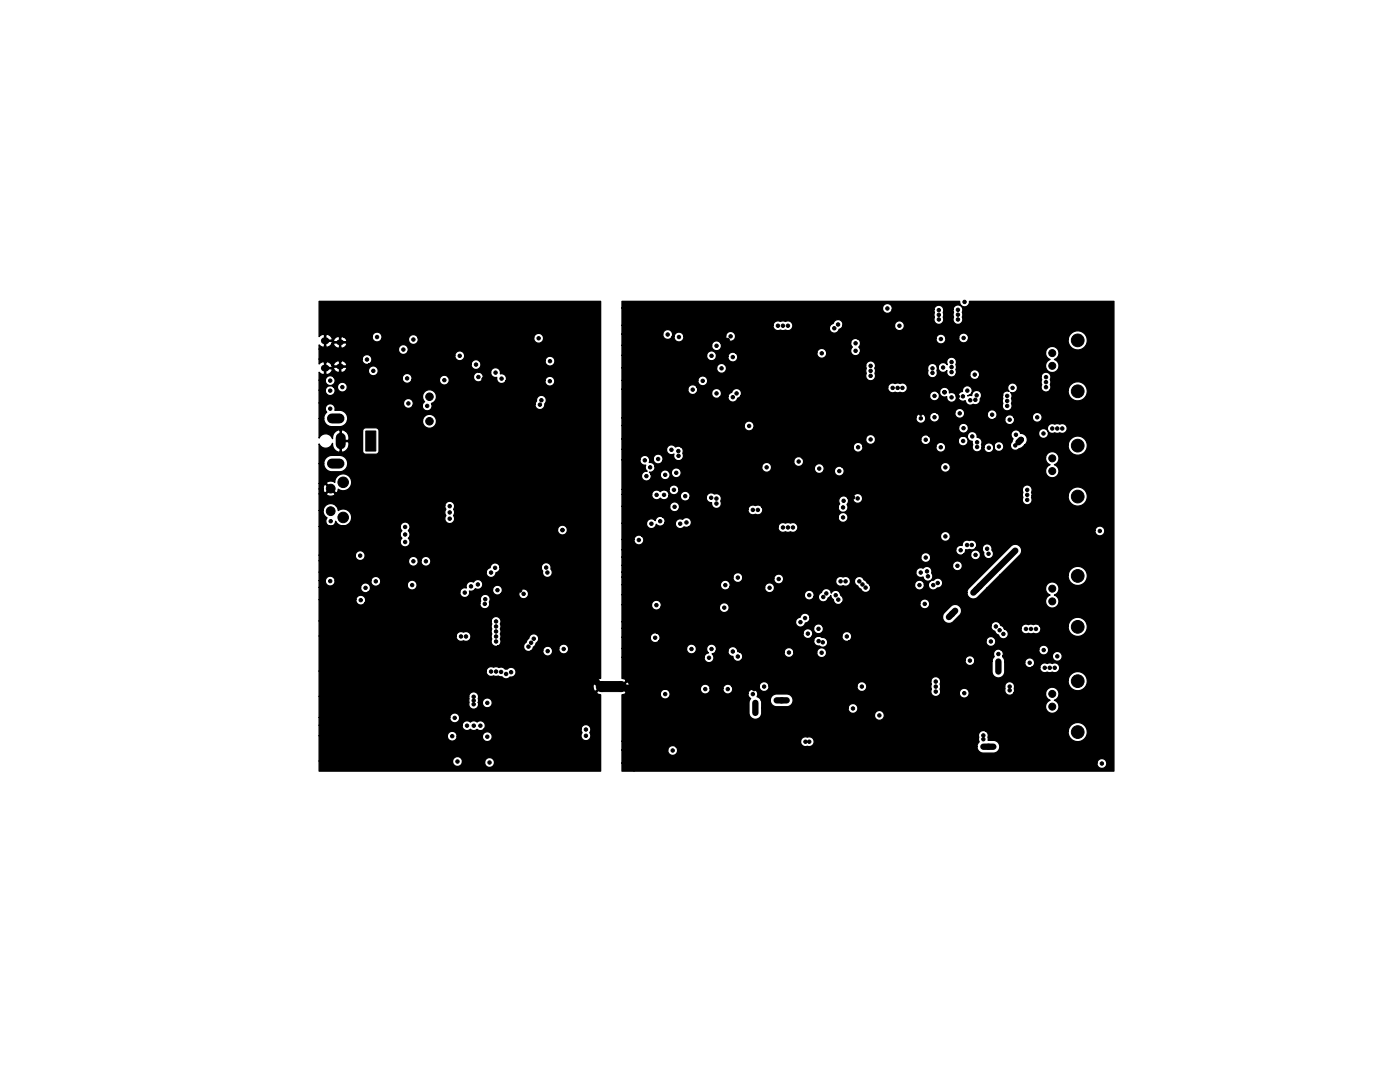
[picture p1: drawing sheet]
<svg xmlns="http://www.w3.org/2000/svg" width="279mm" height="216mm" viewBox="0 0 279 216" stroke-linecap="round" stroke-linejoin="round" font-family="sans-serif">
<g fill="#000" stroke="#000" stroke-width=".2">
<path d="M73 86h2v4h-2zM120 136h4v2h-4z"/>
<circle cx="64.7" cy="63.7" r=".34"/>
<circle cx="64.7" cy="61.7" r=".34"/>
<circle cx="64.7" cy="65.7" r=".34"/>
<circle cx="65.9" cy="78" r=".34"/>
<circle cx="65.9" cy="76" r=".34"/>
<circle cx="68.3" cy="77.2" r=".34"/>
<circle cx="73.2" cy="71.7" r=".34"/>
<circle cx="74.5" cy="74" r=".34"/>
<circle cx="75.3" cy="67.3" r=".34"/>
<circle cx="79.5" cy="63" r=".34"/>
<circle cx="80.5" cy="69.7" r=".34"/>
<circle cx="81.3" cy="75.5" r=".34"/>
<circle cx="81.7" cy="70.2" r=".34"/>
<circle cx="82.5" cy="67.7" r=".34"/>
<circle cx="85.7" cy="79.2" r=".75"/>
<circle cx="88.2" cy="73" r=".34"/>
<circle cx="88.7" cy="75.9" r=".34"/>
<circle cx="91.7" cy="71" r=".34"/>
<circle cx="94" cy="78.6" r=".34"/>
<circle cx="95" cy="72.7" r=".34"/>
<circle cx="95.5" cy="75.2" r=".34"/>
<circle cx="96.5" cy="75.7" r=".34"/>
<circle cx="98.9" cy="74.4" r=".34"/>
<circle cx="100.1" cy="75.6" r=".34"/>
<circle cx="104" cy="62" r=".34"/>
<circle cx="107.5" cy="67.5" r=".34"/>
<circle cx="108" cy="79.9" r=".34"/>
<circle cx="109.7" cy="76.1" r=".34"/>
<circle cx="109.8" cy="72.1" r=".34"/>
<circle cx="116.3" cy="63.6" r=".34"/>
<circle cx="117.5" cy="63.6" r=".34"/>
<circle cx="118.7" cy="63.6" r=".34"/>
<circle cx="133.2" cy="66.7" r=".34"/>
<circle cx="135.5" cy="67.3" r=".34"/>
<circle cx="138.2" cy="77.7" r=".34"/>
<circle cx="140.2" cy="76" r=".34"/>
<circle cx="142" cy="71" r=".34"/>
<circle cx="143" cy="69" r=".34"/>
<circle cx="143" cy="78.5" r=".34"/>
<circle cx="144" cy="73.5" r=".34"/>
<circle cx="145.2" cy="67.8" r=".34"/>
<circle cx="145.8" cy="67.1" r=".34"/>
<circle cx="146.2" cy="79.3" r=".34"/>
<circle cx="146.2" cy="71.3" r=".34"/>
<circle cx="147" cy="78.5" r=".34"/>
<circle cx="152.2" cy="65.5" r=".34"/>
<circle cx="152.2" cy="70.3" r=".34"/>
<circle cx="155.2" cy="65" r=".34"/>
<circle cx="156.2" cy="65" r=".34"/>
<circle cx="157.2" cy="65" r=".34"/>
<circle cx="164" cy="70.5" r=".34"/>
<circle cx="166.5" cy="65.5" r=".34"/>
<circle cx="167.3" cy="64.7" r=".34"/>
<circle cx="170.7" cy="70" r=".34"/>
<circle cx="170.7" cy="68.5" r=".34"/>
<circle cx="173.7" cy="75" r=".34"/>
<circle cx="173.7" cy="74" r=".34"/>
<circle cx="173.7" cy="73" r=".34"/>
<circle cx="175.7" cy="63.7" r=".34"/>
<circle cx="177.1" cy="61.6" r=".34"/>
<circle cx="178.1" cy="77.4" r=".34"/>
<circle cx="179.1" cy="77.4" r=".34"/>
<circle cx="179.5" cy="65" r=".34"/>
<circle cx="180.1" cy="77.4" r=".34"/>
<circle cx="186" cy="61.7" r=".34"/>
<circle cx="186.1" cy="74.4" r=".34"/>
<circle cx="186.1" cy="73.5" r=".34"/>
<circle cx="186.5" cy="79" r=".34"/>
<circle cx="187.4" cy="63.7" r=".34"/>
<circle cx="187.4" cy="62.8" r=".34"/>
<circle cx="187.4" cy="61.9" r=".34"/>
<circle cx="187.8" cy="67.6" r=".34"/>
<circle cx="188.2" cy="73.3" r=".34"/>
<circle cx="188.5" cy="78.3" r=".34"/>
<circle cx="189.9" cy="73.3" r=".34"/>
<circle cx="189.9" cy="72.3" r=".34"/>
<circle cx="189.9" cy="74.3" r=".34"/>
<circle cx="189.9" cy="79.3" r=".34"/>
<circle cx="191.1" cy="79.1" r=".34"/>
<circle cx="191.2" cy="61.8" r=".34"/>
<circle cx="191.2" cy="63.7" r=".34"/>
<circle cx="191.2" cy="62.8" r=".34"/>
<circle cx="192.2" cy="79.1" r=".34"/>
<circle cx="192.3" cy="67.4" r=".34"/>
<circle cx="192.5" cy="60.3" r=".34"/>
<circle cx="193.1" cy="77.9" r=".34"/>
<circle cx="193.6" cy="79.9" r=".34"/>
<circle cx="194.5" cy="74.7" r=".34"/>
<circle cx="194.7" cy="79.8" r=".34"/>
<circle cx="194.9" cy="78.9" r=".34"/>
<circle cx="198.5" cy="79.2" r=".34"/>
<circle cx="198.5" cy="63.7" r=".34"/>
<circle cx="198.5" cy="61.7" r=".34"/>
<circle cx="198.5" cy="67.7" r=".34"/>
<circle cx="198.5" cy="65.7" r=".34"/>
<circle cx="199.8" cy="78.9" r=".34"/>
<circle cx="200.5" cy="61.7" r=".34"/>
<circle cx="200.5" cy="63.7" r=".34"/>
<circle cx="200.5" cy="67.7" r=".34"/>
<circle cx="200.5" cy="69.7" r=".34"/>
<circle cx="200.5" cy="65.7" r=".34"/>
<circle cx="201" cy="79" r=".34"/>
<circle cx="202.1" cy="77.4" r=".34"/>
<circle cx="202.5" cy="63.7" r=".34"/>
<circle cx="202.5" cy="69.7" r=".34"/>
<circle cx="202.5" cy="71.7" r=".34"/>
<circle cx="202.5" cy="67.7" r=".34"/>
<circle cx="202.5" cy="61.7" r=".34"/>
<circle cx="202.5" cy="65.7" r=".34"/>
<circle cx="204.5" cy="61.7" r=".34"/>
<circle cx="204.5" cy="65.7" r=".34"/>
<circle cx="204.5" cy="71.7" r=".34"/>
<circle cx="204.5" cy="63.7" r=".34"/>
<circle cx="204.5" cy="69.7" r=".34"/>
<circle cx="204.5" cy="67.7" r=".34"/>
<circle cx="206.5" cy="63.7" r=".34"/>
<circle cx="206.5" cy="69.7" r=".34"/>
<circle cx="206.5" cy="67.7" r=".34"/>
<circle cx="206.5" cy="65.7" r=".34"/>
<circle cx="206.5" cy="61.7" r=".34"/>
<circle cx="208.7" cy="77.3" r=".34"/>
<circle cx="208.7" cy="75.3" r=".34"/>
<circle cx="208.7" cy="76.3" r=".34"/>
<circle cx="209" cy="79.5" r=".34"/>
<circle cx="210" cy="70.5" r=".7"/>
<circle cx="210" cy="73" r=".7"/>
<circle cx="215.1" cy="78.1" r="1.27"/>
<circle cx="215.1" cy="67.9" r="1.27"/>
<circle cx="65.9" cy="81.6" r=".34"/>
<circle cx="66" cy="97.5" r=".87"/>
<circle cx="68.5" cy="96.2" r="1.05"/>
<circle cx="81.5" cy="80.5" r=".34"/>
<circle cx="85.3" cy="81" r=".34"/>
<circle cx="85.7" cy="84.1" r=".75"/>
<circle cx="107.8" cy="80.7" r=".34"/>
<circle cx="128.7" cy="91.8" r=".34"/>
<circle cx="129" cy="95" r=".34"/>
<circle cx="129.8" cy="93.3" r=".34"/>
<circle cx="131" cy="98.8" r=".34"/>
<circle cx="131.3" cy="91.6" r=".34"/>
<circle cx="132.5" cy="98.8" r=".34"/>
<circle cx="132.8" cy="94.7" r=".34"/>
<circle cx="134" cy="89.7" r=".34"/>
<circle cx="134.5" cy="97.8" r=".34"/>
<circle cx="135" cy="94.3" r=".34"/>
<circle cx="135.4" cy="90" r=".34"/>
<circle cx="135.4" cy="91" r=".34"/>
<circle cx="136.8" cy="99" r=".34"/>
<circle cx="138.2" cy="94" r=".34"/>
<circle cx="141.9" cy="99.3" r=".34"/>
<circle cx="143" cy="99.5" r=".34"/>
<circle cx="145" cy="94" r=".34"/>
<circle cx="149.5" cy="85" r=".34"/>
<circle cx="151" cy="98.8" r=".34"/>
<circle cx="153" cy="93.3" r=".34"/>
<circle cx="159.4" cy="92.1" r=".34"/>
<circle cx="163.5" cy="97.8" r=".34"/>
<circle cx="163.5" cy="89" r=".34"/>
<circle cx="163.5" cy="93.5" r=".34"/>
<circle cx="167.5" cy="94" r=".34"/>
<circle cx="168.4" cy="99.9" r=".34"/>
<circle cx="170.3" cy="99.2" r=".34"/>
<circle cx="171.2" cy="99.5" r=".34"/>
<circle cx="171.3" cy="89.3" r=".34"/>
<circle cx="173.7" cy="87.7" r=".34"/>
<circle cx="175" cy="97.2" r=".34"/>
<circle cx="175" cy="91.3" r=".34"/>
<circle cx="175" cy="93.3" r=".34"/>
<circle cx="175" cy="95.3" r=".34"/>
<circle cx="175" cy="99.2" r=".34"/>
<circle cx="177" cy="91.3" r=".34"/>
<circle cx="177" cy="97.2" r=".34"/>
<circle cx="177" cy="93.3" r=".34"/>
<circle cx="177" cy="95.3" r=".34"/>
<circle cx="179" cy="91.3" r=".34"/>
<circle cx="179" cy="93.3" r=".34"/>
<circle cx="179" cy="95.3" r=".34"/>
<circle cx="181" cy="93.3" r=".34"/>
<circle cx="181" cy="91.3" r=".34"/>
<circle cx="183" cy="91.3" r=".34"/>
<circle cx="183.7" cy="82.5" r=".34"/>
<circle cx="183.8" cy="83.5" r=".34"/>
<circle cx="184.7" cy="87.7" r=".34"/>
<circle cx="186.5" cy="83.3" r=".34"/>
<circle cx="187.7" cy="89.3" r=".34"/>
<circle cx="188.7" cy="93.3" r=".34"/>
<circle cx="191.5" cy="82.5" r=".34"/>
<circle cx="192.2" cy="88" r=".34"/>
<circle cx="192.3" cy="85.4" r=".34"/>
<circle cx="194" cy="87.1" r=".34"/>
<circle cx="195" cy="89.2" r=".34"/>
<circle cx="195" cy="88.3" r=".34"/>
<circle cx="197.3" cy="89.3" r=".34"/>
<circle cx="198" cy="82.7" r=".34"/>
<circle cx="199.3" cy="89.1" r=".34"/>
<circle cx="199.6" cy="80.4" r=".34"/>
<circle cx="201" cy="81" r=".34"/>
<circle cx="201" cy="80" r=".34"/>
<circle cx="201.5" cy="83.7" r=".34"/>
<circle cx="202.6" cy="88.9" r=".34"/>
<circle cx="202.7" cy="86.7" r=".34"/>
<circle cx="203.3" cy="88.3" r=".34"/>
<circle cx="203.9" cy="87.6" r=".34"/>
<circle cx="205" cy="97.8" r=".34"/>
<circle cx="205" cy="98.8" r=".34"/>
<circle cx="205" cy="99.8" r=".34"/>
<circle cx="207" cy="83.3" r=".34"/>
<circle cx="208.3" cy="86.5" r=".34"/>
<circle cx="210" cy="91.5" r=".7"/>
<circle cx="210" cy="94" r=".7"/>
<circle cx="210" cy="85.5" r=".34"/>
<circle cx="211" cy="85.5" r=".34"/>
<circle cx="212" cy="85.5" r=".34"/>
<circle cx="215.1" cy="99.1" r="1.27"/>
<circle cx="215.1" cy="88.9" r="1.27"/>
<circle cx="65.9" cy="115.9" r=".34"/>
<circle cx="66" cy="102" r=".87"/>
<circle cx="66" cy="104" r=".34"/>
<circle cx="68" cy="119.2" r=".34"/>
<circle cx="68.5" cy="103.2" r="1.05"/>
<circle cx="71.9" cy="110.9" r=".34"/>
<circle cx="72" cy="119.8" r=".34"/>
<circle cx="73" cy="117.3" r=".34"/>
<circle cx="73" cy="113.2" r=".34"/>
<circle cx="75" cy="116" r=".34"/>
<circle cx="75.5" cy="117.2" r=".34"/>
<circle cx="80.5" cy="113" r=".34"/>
<circle cx="80.8" cy="106.7" r=".34"/>
<circle cx="80.8" cy="105.1" r=".34"/>
<circle cx="80.8" cy="108.1" r=".34"/>
<circle cx="82.3" cy="116.8" r=".34"/>
<circle cx="82.5" cy="112" r=".34"/>
<circle cx="85" cy="112" r=".34"/>
<circle cx="89.7" cy="102.2" r=".34"/>
<circle cx="89.7" cy="101" r=".34"/>
<circle cx="89.7" cy="103.5" r=".34"/>
<circle cx="92.7" cy="118.2" r=".34"/>
<circle cx="94" cy="117" r=".34"/>
<circle cx="95.4" cy="116.6" r=".34"/>
<circle cx="96.8" cy="119.6" r=".34"/>
<circle cx="98" cy="106.8" r=".34"/>
<circle cx="98" cy="114.2" r=".34"/>
<circle cx="98.8" cy="113.3" r=".34"/>
<circle cx="99.3" cy="117.8" r=".34"/>
<circle cx="103.8" cy="117.8" r=".34"/>
<circle cx="104.5" cy="118.5" r=".34"/>
<circle cx="109" cy="118.8" r=".34"/>
<circle cx="109" cy="113.2" r=".34"/>
<circle cx="109.2" cy="114.2" r=".34"/>
<circle cx="112.2" cy="105.8" r=".34"/>
<circle cx="116.8" cy="112.5" r=".34"/>
<circle cx="118.2" cy="119.5" r=".34"/>
<circle cx="119" cy="109.8" r=".34"/>
<circle cx="125.8" cy="119.5" r=".34"/>
<circle cx="125.8" cy="115.5" r=".34"/>
<circle cx="125.8" cy="117.5" r=".34"/>
<circle cx="125.8" cy="111.5" r=".34"/>
<circle cx="125.8" cy="113.5" r=".34"/>
<circle cx="127.5" cy="107.8" r=".34"/>
<circle cx="127.8" cy="115.5" r=".34"/>
<circle cx="127.8" cy="117.5" r=".34"/>
<circle cx="127.8" cy="113.5" r=".34"/>
<circle cx="127.8" cy="111.5" r=".34"/>
<circle cx="129" cy="109.5" r=".34"/>
<circle cx="129.8" cy="115.5" r=".34"/>
<circle cx="129.8" cy="111.5" r=".34"/>
<circle cx="129.8" cy="113.5" r=".34"/>
<circle cx="130" cy="104.5" r=".34"/>
<circle cx="131" cy="109.5" r=".34"/>
<circle cx="131.8" cy="104" r=".34"/>
<circle cx="131.8" cy="111.5" r=".34"/>
<circle cx="131.8" cy="113.5" r=".34"/>
<circle cx="132.7" cy="109.6" r=".34"/>
<circle cx="133.8" cy="111.5" r=".34"/>
<circle cx="134.6" cy="101.1" r=".34"/>
<circle cx="135.8" cy="104.5" r=".34"/>
<circle cx="137" cy="109.5" r=".34"/>
<circle cx="137" cy="104.2" r=".34"/>
<circle cx="139" cy="109.5" r=".34"/>
<circle cx="142" cy="117.5" r=".34"/>
<circle cx="143" cy="100.5" r=".34"/>
<circle cx="144.8" cy="116.8" r=".34"/>
<circle cx="147.2" cy="115.2" r=".34"/>
<circle cx="150.2" cy="101.8" r=".34"/>
<circle cx="151.2" cy="101.8" r=".34"/>
<circle cx="153.6" cy="117.3" r=".34"/>
<circle cx="155.4" cy="115.5" r=".34"/>
<circle cx="156.2" cy="105.2" r=".34"/>
<circle cx="157.2" cy="105.2" r=".34"/>
<circle cx="158.2" cy="105.2" r=".34"/>
<circle cx="161.5" cy="118.8" r=".34"/>
<circle cx="162.7" cy="115.5" r=".34"/>
<circle cx="163" cy="119" r=".34"/>
<circle cx="164.3" cy="119.1" r=".34"/>
<circle cx="164.9" cy="118.4" r=".34"/>
<circle cx="166.8" cy="118.8" r=".34"/>
<circle cx="167.3" cy="119.7" r=".34"/>
<circle cx="167.7" cy="116" r=".34"/>
<circle cx="168.3" cy="101.2" r=".34"/>
<circle cx="168.3" cy="103.2" r=".34"/>
<circle cx="168.7" cy="116" r=".34"/>
<circle cx="171.5" cy="116" r=".34"/>
<circle cx="172.1" cy="116.6" r=".34"/>
<circle cx="172.5" cy="114.2" r=".34"/>
<circle cx="172.5" cy="110.2" r=".34"/>
<circle cx="172.5" cy="112.2" r=".34"/>
<circle cx="172.5" cy="108.2" r=".34"/>
<circle cx="172.7" cy="117.2" r=".34"/>
<circle cx="174.5" cy="108.2" r=".34"/>
<circle cx="174.5" cy="116.2" r=".34"/>
<circle cx="174.5" cy="110.2" r=".34"/>
<circle cx="174.5" cy="114.2" r=".34"/>
<circle cx="174.5" cy="112.2" r=".34"/>
<circle cx="176.5" cy="114.2" r=".34"/>
<circle cx="176.5" cy="112.2" r=".34"/>
<circle cx="176.5" cy="110.2" r=".34"/>
<circle cx="176.5" cy="116.2" r=".34"/>
<circle cx="178.5" cy="108.2" r=".34"/>
<circle cx="178.5" cy="116.2" r=".34"/>
<circle cx="178.5" cy="114.2" r=".34"/>
<circle cx="178.5" cy="112.2" r=".34"/>
<circle cx="180.5" cy="110.2" r=".34"/>
<circle cx="180.5" cy="114.2" r=".34"/>
<circle cx="180.5" cy="116.2" r=".34"/>
<circle cx="180.5" cy="108.2" r=".34"/>
<circle cx="183.5" cy="116.8" r=".34"/>
<circle cx="183.7" cy="114.2" r=".34"/>
<circle cx="184.7" cy="111.2" r=".34"/>
<circle cx="185" cy="114" r=".34"/>
<circle cx="185.2" cy="115" r=".34"/>
<circle cx="186.3" cy="116.8" r=".34"/>
<circle cx="187.1" cy="116.3" r=".34"/>
<circle cx="188.7" cy="107" r=".34"/>
<circle cx="188.7" cy="111.8" r=".34"/>
<circle cx="191.1" cy="112.9" r=".34"/>
<circle cx="191.7" cy="109.8" r=".34"/>
<circle cx="193" cy="108.8" r=".34"/>
<circle cx="193.9" cy="108.8" r=".34"/>
<circle cx="194.3" cy="118.2" r=".34"/>
<circle cx="194.7" cy="110.7" r=".34"/>
<circle cx="194.9" cy="117.6" r=".34"/>
<circle cx="195.5" cy="117" r=".34"/>
<circle cx="197" cy="109.5" r=".34"/>
<circle cx="197.3" cy="110.5" r=".34"/>
<circle cx="207.5" cy="102.8" r=".34"/>
<circle cx="207.5" cy="106.8" r=".34"/>
<circle cx="207.5" cy="104.8" r=".34"/>
<circle cx="207.5" cy="110.8" r=".34"/>
<circle cx="207.5" cy="108.8" r=".34"/>
<circle cx="209.5" cy="106.8" r=".34"/>
<circle cx="209.5" cy="102.8" r=".34"/>
<circle cx="209.5" cy="104.8" r=".34"/>
<circle cx="209.5" cy="108.8" r=".34"/>
<circle cx="209.5" cy="110.8" r=".34"/>
<circle cx="210" cy="120" r=".7"/>
<circle cx="210" cy="117.5" r=".7"/>
<circle cx="211.5" cy="106.8" r=".34"/>
<circle cx="211.5" cy="102.8" r=".34"/>
<circle cx="211.5" cy="104.8" r=".34"/>
<circle cx="211.5" cy="108.8" r=".34"/>
<circle cx="211.5" cy="110.8" r=".34"/>
<circle cx="213.5" cy="106.8" r=".34"/>
<circle cx="213.5" cy="102.8" r=".34"/>
<circle cx="213.5" cy="104.8" r=".34"/>
<circle cx="213.5" cy="108.8" r=".34"/>
<circle cx="213.5" cy="110.8" r=".34"/>
<circle cx="215.1" cy="114.9" r="1.27"/>
<circle cx="215.5" cy="106.8" r=".34"/>
<circle cx="215.5" cy="102.8" r=".34"/>
<circle cx="215.5" cy="104.8" r=".34"/>
<circle cx="215.5" cy="108.8" r=".34"/>
<circle cx="215.5" cy="110.8" r=".34"/>
<circle cx="219.5" cy="106" r=".34"/>
<circle cx="68" cy="124.2" r=".34"/>
<circle cx="87.7" cy="120.8" r=".34"/>
<circle cx="89.7" cy="123.5" r=".34"/>
<circle cx="92" cy="127" r=".34"/>
<circle cx="93" cy="127" r=".34"/>
<circle cx="94.5" cy="139.8" r=".34"/>
<circle cx="94.5" cy="139" r=".34"/>
<circle cx="96.8" cy="120.5" r=".34"/>
<circle cx="98" cy="134" r=".34"/>
<circle cx="99" cy="128" r=".34"/>
<circle cx="99" cy="125" r=".34"/>
<circle cx="99" cy="134" r=".34"/>
<circle cx="99" cy="126" r=".34"/>
<circle cx="99" cy="127" r=".34"/>
<circle cx="99" cy="124" r=".34"/>
<circle cx="100" cy="134.1" r=".34"/>
<circle cx="101" cy="134.5" r=".34"/>
<circle cx="102" cy="134.1" r=".34"/>
<circle cx="105.5" cy="129" r=".34"/>
<circle cx="106" cy="128.2" r=".34"/>
<circle cx="106.5" cy="127.4" r=".34"/>
<circle cx="109.3" cy="129.9" r=".34"/>
<circle cx="112.3" cy="127.3" r=".34"/>
<circle cx="112.5" cy="129.5" r=".34"/>
<circle cx="116.2" cy="129.8" r=".34"/>
<circle cx="118" cy="126.8" r=".34"/>
<circle cx="120" cy="137" r="1"/>
<circle cx="124" cy="137" r="1"/>
<circle cx="126" cy="137.2" r=".34"/>
<circle cx="127.2" cy="137.2" r=".34"/>
<circle cx="130.8" cy="130.5" r=".34"/>
<circle cx="130.8" cy="127.2" r=".34"/>
<circle cx="130.8" cy="138.2" r=".34"/>
<circle cx="131" cy="120.8" r=".34"/>
<circle cx="132.8" cy="138.5" r=".34"/>
<circle cx="138" cy="129.5" r=".34"/>
<circle cx="140.8" cy="137.5" r=".34"/>
<circle cx="141.5" cy="131.2" r=".34"/>
<circle cx="142" cy="129.5" r=".34"/>
<circle cx="143.5" cy="126" r=".34"/>
<circle cx="143.8" cy="129.3" r=".34"/>
<circle cx="144.5" cy="121.2" r=".34"/>
<circle cx="145.2" cy="137.5" r=".34"/>
<circle cx="146.2" cy="130" r=".34"/>
<circle cx="147.2" cy="131" r=".34"/>
<circle cx="150.2" cy="138.5" r=".34"/>
<circle cx="150.5" cy="137.5" r=".34"/>
<circle cx="152.5" cy="137" r=".34"/>
<circle cx="153.5" cy="126.8" r=".34"/>
<circle cx="155" cy="139.8" r=".34"/>
<circle cx="156" cy="139.8" r=".34"/>
<circle cx="156.2" cy="122.5" r=".34"/>
<circle cx="157" cy="139.8" r=".34"/>
<circle cx="157.5" cy="130.2" r=".34"/>
<circle cx="159.7" cy="124.2" r=".34"/>
<circle cx="160.7" cy="123.3" r=".34"/>
<circle cx="161.2" cy="126.4" r=".34"/>
<circle cx="163.3" cy="125.5" r=".34"/>
<circle cx="163.4" cy="127.9" r=".34"/>
<circle cx="164" cy="130.2" r=".34"/>
<circle cx="164" cy="122.8" r=".34"/>
<circle cx="164.2" cy="128.2" r=".34"/>
<circle cx="169" cy="127" r=".34"/>
<circle cx="172" cy="137" r=".34"/>
<circle cx="172.5" cy="126.2" r=".34"/>
<circle cx="172.5" cy="122.2" r=".34"/>
<circle cx="172.5" cy="124.2" r=".34"/>
<circle cx="172.5" cy="120.2" r=".34"/>
<circle cx="172.5" cy="128.2" r=".34"/>
<circle cx="174.5" cy="126.2" r=".34"/>
<circle cx="174.5" cy="124.2" r=".34"/>
<circle cx="174.5" cy="122.2" r=".34"/>
<circle cx="176.5" cy="124.2" r=".34"/>
<circle cx="178" cy="136.5" r=".34"/>
<circle cx="184.6" cy="120.5" r=".34"/>
<circle cx="186.7" cy="137" r=".34"/>
<circle cx="186.7" cy="136" r=".34"/>
<circle cx="186.7" cy="138" r=".34"/>
<circle cx="187.3" cy="121.4" r=".34"/>
<circle cx="189.4" cy="123.1" r=".34"/>
<circle cx="190" cy="122.5" r=".34"/>
<circle cx="190.6" cy="121.9" r=".34"/>
<circle cx="191.5" cy="129" r=".34"/>
<circle cx="192.4" cy="138.3" r=".34"/>
<circle cx="193.6" cy="131.8" r=".34"/>
<circle cx="197.7" cy="128" r=".34"/>
<circle cx="198.7" cy="125" r=".34"/>
<circle cx="199.3" cy="130.5" r=".34"/>
<circle cx="199.3" cy="132" r=".34"/>
<circle cx="199.3" cy="133" r=".34"/>
<circle cx="199.3" cy="134" r=".34"/>
<circle cx="199.5" cy="125.8" r=".34"/>
<circle cx="200.3" cy="126.5" r=".34"/>
<circle cx="201.5" cy="137" r=".34"/>
<circle cx="201.5" cy="137.8" r=".34"/>
<circle cx="202.5" cy="133.8" r=".34"/>
<circle cx="204.7" cy="125.5" r=".34"/>
<circle cx="205.5" cy="130.2" r=".34"/>
<circle cx="205.5" cy="123.5" r=".34"/>
<circle cx="205.5" cy="132.2" r=".34"/>
<circle cx="205.7" cy="125.5" r=".34"/>
<circle cx="206.5" cy="123.5" r=".34"/>
<circle cx="206.7" cy="125.5" r=".34"/>
<circle cx="207.5" cy="123.5" r=".34"/>
<circle cx="208.3" cy="129.7" r=".34"/>
<circle cx="208.5" cy="133.2" r=".34"/>
<circle cx="209.5" cy="133.2" r=".34"/>
<circle cx="210" cy="138.5" r=".7"/>
<circle cx="210.5" cy="133.2" r=".34"/>
<circle cx="211" cy="131" r=".34"/>
<circle cx="215.1" cy="135.9" r="1.27"/>
<circle cx="215.1" cy="125.1" r="1.27"/>
<circle cx="90.2" cy="146.9" r=".34"/>
<circle cx="90.7" cy="143.2" r=".34"/>
<circle cx="91.3" cy="151.9" r=".34"/>
<circle cx="93.2" cy="144.8" r=".34"/>
<circle cx="94.5" cy="140.5" r=".34"/>
<circle cx="94.6" cy="144.8" r=".34"/>
<circle cx="95.9" cy="144.8" r=".34"/>
<circle cx="97.2" cy="140.2" r=".34"/>
<circle cx="97.2" cy="147" r=".34"/>
<circle cx="97.7" cy="152.2" r=".34"/>
<circle cx="116.9" cy="145.6" r=".34"/>
<circle cx="116.9" cy="146.8" r=".34"/>
<circle cx="126.5" cy="153.5" r=".34"/>
<circle cx="134.2" cy="149.8" r=".34"/>
<circle cx="144.8" cy="142" r=".34"/>
<circle cx="146" cy="146" r=".34"/>
<circle cx="150.8" cy="140.2" r=".34"/>
<circle cx="150.8" cy="142.2" r=".34"/>
<circle cx="150.8" cy="141.2" r=".34"/>
<circle cx="160.7" cy="148" r=".34"/>
<circle cx="161.5" cy="148" r=".34"/>
<circle cx="170.2" cy="141.4" r=".34"/>
<circle cx="175.5" cy="142.8" r=".34"/>
<circle cx="196.3" cy="149" r=".34"/>
<circle cx="196.3" cy="147.5" r=".34"/>
<circle cx="196.3" cy="146.8" r=".34"/>
<circle cx="196.7" cy="151" r=".34"/>
<circle cx="197.3" cy="149" r=".34"/>
<circle cx="198.3" cy="149" r=".34"/>
<circle cx="198.7" cy="151" r=".34"/>
<circle cx="200.7" cy="151" r=".34"/>
<circle cx="202.7" cy="151" r=".34"/>
<circle cx="204.7" cy="151" r=".34"/>
<circle cx="206.7" cy="151" r=".34"/>
<circle cx="208.7" cy="151" r=".34"/>
<circle cx="210" cy="141" r=".7"/>
<circle cx="210.7" cy="151" r=".34"/>
<circle cx="212.7" cy="151" r=".34"/>
<circle cx="214.7" cy="151" r=".34"/>
<circle cx="215.1" cy="146.1" r="1.27"/>
<circle cx="219.9" cy="152.3" r=".34"/>
</g>
<path d="M67.7 68.3h.4M67.7 73.1h.4" fill="none" stroke="#000" stroke-width="1.1"/>
<path d="M64.7 68h.4M64.7 73.5h.4M203.7 87.7l-.4 .6M202.6 109.9l-8.3 8.3M118.8 136h.2l1 1M124 137l.2 .2h1.8M155 139.8h2M190.6 121.9l-1.2 1.2M199.3 132v2M150.8 140.2v2M196.3 149h2" fill="none" stroke="#000" stroke-width="1.3"/>
<path d="M66.3 92.5h1.4M66.3 83.5h1.4M68 87.4v1.3" fill="none" stroke="#000" stroke-width="2"/>
<path d="M124.1 60.1l67.4 .1a.98 .98 0 0 0 1 1 .98 .98 0 0 0 1-1.1h28.8v93.8h-98.2v-1.6h94.8v.1a.98 .98 0 0 0 1.5 .8 .98 .98 0 0 0 0-1.7 .98 .98 0 0 0-1.5 .8h-94.8v-2.6h9.2v.1a.98 .98 0 0 0 1.4 .8 .98 .98 0 0 0 .2-1.6h60.1l.2 .7 .6 .5 2.5 .1a1.27 1.27 0 0 0 1.2-1.3 1.27 1.27 0 0 0-1.2-1.3h-1.1v-.5a1.16 1.16 0 0 0-.5-1.3h16.5v.4a1.91 1.91 0 0 0 2.9 1.4 1.91 1.91 0 0 0 0-3.2 1.91 1.91 0 0 0-2.9 1.4h-16.5a1.03 1.03 0 0 0-1.1 .2 1.03 1.03 0 0 0-.3 1.1l.1 .8-.3 .5-.1 .5h-60.1a.98 .98 0 0 0-1.6 .7h-9.2v-1.8h35.7v.2a1.06 1.06 0 0 0 1.4 .8 1.01 1.01 0 0 0 1.3-1 1.01 1.01 0 0 0-1.5-.8 .98 .98 0 0 0-1.2 .8h-35.7v-9.3l.8-.2h6.9a.98 .98 0 0 0 1.3 1 .98 .98 0 0 0 .3-1.6 .98 .98 0 0 0-1.6 .4v.2h-6.9l.1-.3-.4-.3v-.3l.5 .5 .3-.1 .2-.5h14.2v.2a.98 .98 0 0 0 1 .9 .98 .98 0 0 0 .9-1.1h2.6v.2a.98 .98 0 0 0 1.3 .8h3.7l.1 .6 .4 .4-.3 .6v2.5a1.27 1.27 0 0 0 1.2 1 1.27 1.27 0 0 0 1.3-.8h22.5v.1a.98 .98 0 0 0 1.5 .8 .98 .98 0 0 0 0-1.7 .98 .98 0 0 0-1.5 .8h-22.5v-1.4h17.3v.2a.98 .98 0 0 0 1.4 .7 .98 .98 0 0 0 0-1.7 .98 .98 0 0 0-1.4 .8h-17.3l-.1-1.5h1.8a1.27 1.27 0 0 0 1.2 1.2h2.3a1.27 1.27 0 0 0 1.1-1.3 1.27 1.27 0 0 0-1.2-1.2l-2.6 .1-.6 .4-.2 .8h-1.8l-.8-.8a.98 .98 0 0 0-.6-1.4 .98 .98 0 0 0-1.2 .8h-3.6a.98 .98 0 0 0 .3-1.5h5.5v.2a.98 .98 0 0 0 1.1 .9 .98 .98 0 0 0 .9-1.1h17.5v.2a.98 .98 0 0 0 1.5 .7 .98 .98 0 0 0 0-1.6 .98 .98 0 0 0-1.5 .7h-17.5l-.1-.2a.98 .98 0 0 0-1-.7 .98 .98 0 0 0-.9 .9h-5.5a.98 .98 0 0 0-1-.3 .98 .98 0 0 0-.7 .8h-2.6v-.2a.98 .98 0 0 0-1-.7 .98 .98 0 0 0-.9 .9h-14.2v-.8l-.2-.5-.3-.1-.5 .5v-.3l.3-.3h60.9l.1 .6-.1 .6 .1 .4a.98 .98 0 0 0 .5 1.4 .98 .98 0 0 0 1.3-.7h3.8v.2a.98 .98 0 0 0 1.5 .7 .98 .98 0 0 0 0-1.6 .98 .98 0 0 0-1.5 .7h-3.8l-.1-.7 .1-.6h12.8l.1 .5a.98 .98 0 0 0 .4 1.2 .98 .98 0 0 0 1.3-.3h6.4l.1 .8 .8 .6a1.34 1.34 0 0 0-.7 2.1 1.34 1.34 0 0 0 2.2 0 1.34 1.34 0 0 0-.7-2.1 1.34 1.34 0 0 0 .4-2.3 1.34 1.34 0 0 0-2.1 .9h-6.4l.2-.5-.1-.3a1.01 1.01 0 0 0-.6-1.4 1.01 1.01 0 0 0-1.3 .8h-12.8l-.1-.4 .1-.8h25.5a1.91 1.91 0 0 0 2.6 2 1.91 1.91 0 0 0 .6-3.2 1.91 1.91 0 0 0-3.2 .9v.3h-25.5a.98 .98 0 0 0-1-.7 .98 .98 0 0 0-.9 .9h-60.8a.84 .84 0 0 0-.9-.5v-4.2h16.4a.98 .98 0 0 0 1.4 1 .98 .98 0 0 0 .2-1.7l.5-.2 .3-.4h2.4v.2a.97 .97 0 0 0 1 .9 .98 .98 0 0 0 .5 .9 .98 .98 0 0 0 1.1-.2h44.7v.2a.98 .98 0 0 0 1 .9 .98 .98 0 0 0 .9-.9h3.5v2.2a1.27 1.27 0 0 0 1.3 1.2 1.27 1.27 0 0 0 1.2-1.2v-1.9h4a.98 .98 0 0 0 1.4 1h1.6v.1a1.03 1.03 0 0 0 1.5 .8l.6 .1 .4-.1a.99 .99 0 0 0 1.5-.9 .99 .99 0 0 0-1.5-.8l-.6-.1-.4 .1a.98 .98 0 0 0-1.5 .8l-1.5-.1a.98 .98 0 0 0 0-1.7 .98 .98 0 0 0-1.5 .8h-4l-.1-.7-.3-.5 .1-.1h9.8a.98 .98 0 0 0 1.3 1 .98 .98 0 0 0 .4-1.7 .98 .98 0 0 0-1.6 .5l-.1 .2h-9.8a.97 .97 0 0 0-.5-1.3h7.6v.2a.98 .98 0 0 0 1.5 .7 .98 .98 0 0 0 0-1.6 .98 .98 0 0 0-1.5 .7h-7.8a.98 .98 0 0 0-1 .3 .98 .98 0 0 0-.1 1.1l-.3 .5-.1 .4h-3.5a.98 .98 0 0 0-.8-1.1 .98 .98 0 0 0-1.1 .9h-44.7l.1-.1a.98 .98 0 0 0-.3-1.5h8.8v.2a.98 .98 0 0 0 1 .9 .98 .98 0 0 0 .9-1.1h4.6v.2a.98 .98 0 0 0 1.5 .8 .98 .98 0 0 0 0-1.7 .98 .98 0 0 0-1.5 .7h-4.6a.98 .98 0 0 0-.9-.9 .98 .98 0 0 0-1 .9l-9.3-.1a.98 .98 0 0 0-.9-1 .98 .98 0 0 0-1 .9h-2.4v-.1a.98 .98 0 0 0-1.2-1.2 .98 .98 0 0 0-.3 1.7l-.7 .3-.2 .6h-16.4v-1.8h12.9a.98 .98 0 0 0 1.3 1 .98 .98 0 0 0 .4-1.6 .98 .98 0 0 0-1.6 .4l-.1 .2h-12.9v-2.2h5.7a.98 .98 0 0 0 .6 1 .98 .98 0 0 0 1.1-.4h30.9v.2a1.06 1.06 0 0 0 1.2 .9 1 1 0 0 0 1.6-.5 1 1 0 0 0-1.2-1.2 .98 .98 0 0 0-1.6 .6h-30.9l.1-.1a.98 .98 0 0 0-.5-1.4h29.1v.2a.98 .98 0 0 0 .8 .9 .98 .98 0 0 0 1.1-.5h5.9v.2a.98 .98 0 0 0 1.4 .8h27.4v.2a.98 .98 0 0 0 1.5 .7 .98 .98 0 0 0 0-1.6 .98 .98 0 0 0-1.5 .7h-27.3a.98 .98 0 0 0 0-1.7 .98 .98 0 0 0-1.5 .7h-5.9a.98 .98 0 0 0-.6-1.4 .98 .98 0 0 0-1.3 .8h-29.2a.98 .98 0 0 0-1.2 .9h-5.7v-1.8h38.3v.2a.98 .98 0 0 0 1.3 .8 .98 .98 0 0 0 .4-1.5h33.7v.2a1.25 1.25 0 0 0 .8 .9l.1 .4a1.34 1.34 0 0 1 .9 .9 1.01 1.01 0 0 0 1.6-.4 1.01 1.01 0 0 0-.8-1.4l3.4-.1a1.02 1.02 0 0 0 1.5 1l.5 .1 .5-.2a.98 .98 0 0 0 1.2-.2 .98 .98 0 0 0 0-1.2h5.7v.4a1.91 1.91 0 0 0 2.9 1.4 1.91 1.91 0 0 0 0-3.2 1.91 1.91 0 0 0-2.9 1.4h-5.7a1.07 1.07 0 0 0-1.3-.3l-.5-.1-.4 .2a.98 .98 0 0 0-1.5 .7h-3.4l-.3-.4-.3-.2a1.03 1.03 0 0 0-1.1-.8 1.03 1.03 0 0 0-.9 .9h-33.7a.98 .98 0 0 0-1-.4 .98 .98 0 0 0-.7 .9h-38.3v-1.3h34.7v.1a1 1 0 0 0 .9 .9 1 1 0 0 0 1.1-.8 .98 .98 0 0 0 .8-1.2h26.5v.3a1.27 1.27 0 0 0 2.1 .7l1.5-1.5a1.27 1.27 0 0 0-.2-1.7 1.27 1.27 0 0 0-1.7 0l-1.5 1.5-.2 .7h-26.5a1 1 0 0 0-1-.8 1 1 0 0 0-.9 .9l-.6 .2-.3 .7h-34.7v-3.4h5.9a.98 .98 0 0 0 .7 1 .98 .98 0 0 0 1.2-.5h11.7v.1a.98 .98 0 0 0 1.5 .8 .98 .98 0 0 0 0-1.7 .98 .98 0 0 0-1.5 .8h-11.7v-.2a.98 .98 0 0 0-.7-1.2 .98 .98 0 0 0-1.2 .9h-5.9v-2h36.4v.1a.98 .98 0 0 0 .9 .9 .98 .98 0 0 0 1-.7h.9v.2a.98 .98 0 0 0 .9 .9 .98 .98 0 0 0 1.1-.8l.5-.5 .1 .4 .4 .4a.98 .98 0 0 0 .6 .9 .98 .98 0 0 0 1-.1h15.7v.2a.98 .98 0 0 0 1.5 .7 .98 .98 0 0 0 0-1.6 .98 .98 0 0 0-1.5 .7h-15.7l.2-.1a1.13 1.13 0 0 0-.3-1.6l-.2-.5h25.4a1.27 1.27 0 0 0 .7 1.2 1.27 1.27 0 0 0 1.4-.2l1.9-1.9h11.7l.1 .8 .8 .6a1.34 1.34 0 0 0-.7 2.1 1.34 1.34 0 0 0 2.2 0 1.34 1.34 0 0 0-.7-2.1 1.34 1.34 0 0 0 .4-2.3 1.34 1.34 0 0 0-2.1 .9h-11.7l2.6-2.6h13.6v.4a1.91 1.91 0 0 0 2.9 1.4 1.91 1.91 0 0 0 0-3.2 1.91 1.91 0 0 0-2.9 1.4h-13.6l4-4a1.27 1.27 0 0 0-.1-1.7 1.27 1.27 0 0 0-1.7-.1l-8.5 8.5-.3 .8h-25.4l-.1-.1a.98 .98 0 0 0-1.6 .3 .98 .98 0 0 0-.9-1 .98 .98 0 0 0-1 .8l-.5 .3-.2 .5h-.9l.1-.2a.98 .98 0 0 0-.9-1 .98 .98 0 0 0-1.1 .9h-36.4v-2h19.7v.1a.98 .98 0 0 0 .8 .9 .98 .98 0 0 0 1-.5h7v.2a.98 .98 0 0 0 1.5 .7 .98 .98 0 0 0 0-1.7 .98 .98 0 0 0-1.5 .8h-7l.1-.2a.98 .98 0 0 0-.8-1.2 .98 .98 0 0 0-1.1 .9h-19.7v-1.5h22.2v.1a.98 .98 0 0 0 .9 .9 .98 .98 0 0 0 1-.8h6.2v.2a.98 .98 0 0 0 .9 .9 .98 .98 0 0 0 1-.6h10.5v.2a1.03 1.03 0 0 0 1.5 .8 .98 .98 0 0 0 1.4-1h.8l.2 .7 1.2 1.1a.98 .98 0 0 0 1.4 .4 .98 .98 0 0 0 .2-1.4h9v.1a.98 .98 0 0 0 1.1 .9 .98 .98 0 0 0 .9-1h.8v.1a.98 .98 0 0 0 .7 .9 .98 .98 0 0 0 1.1-.4 .98 .98 0 0 0 .9-1.4 .98 .98 0 0 0-1.7-.1 .98 .98 0 0 0-1 .9h-.8l-.1-.2a.98 .98 0 0 0-1-.7 .98 .98 0 0 0-.9 .9h-9l-1.1-1a.98 .98 0 0 0-1-.7 .98 .98 0 0 0-.9 .9h-.8v-.2a1.03 1.03 0 0 0-1.5-.6 .98 .98 0 0 0-1.4 .8l-10.4-.1a.98 .98 0 0 0-.8-1.2 .98 .98 0 0 0-1.2 .8l-6.2-.1a.98 .98 0 0 0-.9-1 .98 .98 0 0 0-1 .9h-22.2v-1h58.7v.1a.98 .98 0 0 0 1.4 .8 1 1 0 0 0 1.4 .8 1 1 0 0 0 .3-1.6 .99 .99 0 0 0-.5-1.2 .99 .99 0 0 0-1.2 .3 .98 .98 0 0 0-1.4 .8h-58.7v-1.4h66v.2a.98 .98 0 0 0 1.5 .7 .98 .98 0 0 0 0-1.6 .98 .98 0 0 0-1.5 .7h-66v-1.6h59.7v.1a.98 .98 0 0 0 1.5 .8 .98 .98 0 0 0 0-1.7 .98 .98 0 0 0-1.5 .8h-59.7v-1.5h66.6v.2a.98 .98 0 0 0 1.5 .7h1.5v.2a.98 .98 0 0 0 1.5 .8 .98 .98 0 0 0 0-1.7 .98 .98 0 0 0-1.5 .7h-1.5l.4-.3 .1-.6 .8-.1a.97 .97 0 0 0 1.2-.2h1.3l.1 .4 .2 .4a.98 .98 0 0 0 1.3 1.2 .98 .98 0 0 0 .3-1.6 .98 .98 0 0 0-.7-1.3 .98 .98 0 0 0-1.2 .9h-1.3a.99 .99 0 0 0 0-1.3 .99 .99 0 0 0-1.2-.2 .98 .98 0 0 0-1.5 1 .98 .98 0 0 0-1.3 .8h-66.6v-2h2.4v.1a.98 .98 0 0 0 1.5 .8 .98 .98 0 0 0 0-1.7h59.7v.2a.98 .98 0 0 0 1.5 .8 .98 .98 0 0 0 0-1.7 .98 .98 0 0 0-1.5 .7h-59.7a.98 .98 0 0 0-1.5 .8h-2.4v-3.3h4.9v.2a.98 .98 0 0 0 1 .9 .98 .98 0 0 0 1-.9 .98 .98 0 0 0 1.6-.2h2.2v.2a1 1 0 0 0 .7 .8 1 1 0 0 0 1-.3l.4 .1h18.4a1.02 1.02 0 0 0 1.5 .9l.5 .1 .5-.1a.97 .97 0 0 0 1.2-.2h59.5v.1a.98 .98 0 0 0 1.5 .8 .98 .98 0 0 0 0-1.7 .98 .98 0 0 0-1.5 .8h-59.5l.1-.2a1.01 1.01 0 0 0-.2-1.2 1.01 1.01 0 0 0-1.2-.1l-.5-.1-.4 .1a.98 .98 0 0 0-1.5 .8l-17.8-.1a.99 .99 0 0 0 .2-1.5 .99 .99 0 0 0-1.5 0 .98 .98 0 0 0-1.4 .8h-2.2l.1-.7-.5-.5h35.1a.98 .98 0 0 0 1.3 1 .98 .98 0 0 0 .3-1.7 .98 .98 0 0 0-1.6 .5v.2h-35.1a.98 .98 0 0 0-1.4 .7 .98 .98 0 0 0-1.1-.3 .98 .98 0 0 0-.7 .8h-4.9v-3.4h9.6v.2a.98 .98 0 0 0 .7 .9 .98 .98 0 0 0 1.1-.4h13.8v.1a1.03 1.03 0 0 0 1.5 .8 .98 .98 0 0 0 1.2-.2 .98 .98 0 0 0 0-1.2h15.3v.1a.98 .98 0 0 0 1.3 .9 .98 .98 0 0 0 .4-1.5 .97 .97 0 0 0 .2-1.3h1v.1a.98 .98 0 0 0 1.5 .8 .98 .98 0 0 0 0-1.7 .98 .98 0 0 0-1.5 .8l-1.1-.1a.98 .98 0 0 0-1.3-.1 .98 .98 0 0 0-.2 1.3l-.3 .7-15.3-.1a1.07 1.07 0 0 0-1.3-.2 .98 .98 0 0 0-1.4 .8l-13.8-.1a.98 .98 0 0 0-.6-1.4 .98 .98 0 0 0-1.2 .8h-9.6v-2.3h6v.1a.98 .98 0 0 0 .6 .9 .98 .98 0 0 0 1.1-.3 .98 .98 0 0 0 1 .3 .98 .98 0 0 0 .7-.8h2.3v.2a.98 .98 0 0 0 .9 .9 .98 .98 0 0 0 1-.8h3.2v.2a.98 .98 0 0 0 1.1 .9 .99 .99 0 0 0 1.2 1.1 .99 .99 0 0 0 .6-1.5 1.01 1.01 0 0 0-.1-1.1 1.01 1.01 0 0 0-1.2-.2 .98 .98 0 0 0-1.6 .6h-3.2v-.1a.98 .98 0 0 0-.9-1.1 .98 .98 0 0 0-1 .9l-2.3-.1a.98 .98 0 0 0-.6-1 .98 .98 0 0 0-1.1 .3 .98 .98 0 0 0-1.1-.3 .98 .98 0 0 0-.6 .9h-6v-1h9.4v.1a.98 .98 0 0 0 1.1 .9 .98 .98 0 0 0 .9-1h68.5l.2 .5-.2 .6 .2 .4a.99 .99 0 0 0 .8 1.5 .99 .99 0 0 0 .9-1.5l.1-.3h7.2v.4a1.91 1.91 0 0 0 2.9 1.4 1.91 1.91 0 0 0 0-3.2 1.91 1.91 0 0 0-2.9 1.4h-7.2l-.2-.7a.98 .98 0 0 0-.5-1.4 .98 .98 0 0 0-1.3 .9h-68.5l-.1-.2a.98 .98 0 0 0-1-.7 .98 .98 0 0 0-.9 .9h-9.4v-5.9h3.6v.1a.98 .98 0 0 0 1.2 .9 .97 .97 0 0 0 .3 1.2 .98 .98 0 0 0-1.2 1 .98 .98 0 0 0 1.2 1 .98 .98 0 0 0 .7-1.3h1.9v.1a.98 .98 0 0 0 1.3 .9 .98 .98 0 0 0 .5-1.5h.4v.2a.98 .98 0 0 0 1.5 .8 .98 .98 0 0 0 0-1.7 .98 .98 0 0 0-1.5 .7l-.5-.1a.98 .98 0 0 0-1-.3 .98 .98 0 0 0-.7 .9h-1.9l-.2-.5a.98 .98 0 0 0 1-1h21.3v.1a.98 .98 0 0 0 1 .9 .98 .98 0 0 0 1-.8h8.5v.2a.98 .98 0 0 0 .8 .9 .98 .98 0 0 0 1.1-.6h2.1v.2a.98 .98 0 0 0 1.5 .7 .98 .98 0 0 0 0-1.6h19.7v.2a.98 .98 0 0 0 1.5 .7 .98 .98 0 0 0 0-1.7 .98 .98 0 0 0-1.5 .8l-19.7-.1a.98 .98 0 0 0-1.5 .8h-2.1v-.1a.98 .98 0 0 0-.7-1.3 .98 .98 0 0 0-1.2 .9l-8.5-.1a.98 .98 0 0 0-.9-1 .98 .98 0 0 0-1.1 .9h-21.3v-.2a.97 .97 0 0 0-1.1-.7v-.8h.8a.98 .98 0 0 0 .7 1 .98 .98 0 0 0 1.1-.5h26.2v.2a.98 .98 0 0 0 1.5 .8 .98 .98 0 0 0 .1-1.7h48.7l.1 .8 .8 .6a1.34 1.34 0 0 0-.7 2.1 1.34 1.34 0 0 0 2.2 0 1.34 1.34 0 0 0-.7-2.1 1.34 1.34 0 0 0 .4-2.3 1.34 1.34 0 0 0-2.1 .9h-48.7l-.1-.1a.98 .98 0 0 0-1.5 .8h-26.2l.1-.1a.98 .98 0 0 0-.8-1.3 .98 .98 0 0 0-1.1 .9h-.8v-.1a.98 .98 0 0 0-1.1-.5 .98 .98 0 0 0-.8 .9h-3.6v-2.1h8.9v.1a.98 .98 0 0 0 1.5 .8 .98 .98 0 0 0 1 1.3 .98 .98 0 0 0 .8-1.4 .98 .98 0 0 0-.4-1.3h34.4v.1a.98 .98 0 0 0 1 .9 .98 .98 0 0 0 .9-1h14.6v.1a.98 .98 0 0 0 1.5 .8 .98 .98 0 0 0 0-1.7 .98 .98 0 0 0-1.5 .8h-14.6v-.2a.98 .98 0 0 0-1-.7 .98 .98 0 0 0-.9 .9h-34.4l-.6-.2-.5 .2a.98 .98 0 0 0-1-.4 .98 .98 0 0 0-.8 .9h-8.9v-2.1h48.7v.2a.98 .98 0 0 0 1 .9 .98 .98 0 0 0 .9-1h9.1v.1a.98 .98 0 0 0 .9 .9 .98 .98 0 0 0 1-.8h5.5v.2a.98 .98 0 0 0 1.5 .7 .98 .98 0 0 0 0-1.6 .98 .98 0 0 0-1.5 .7h-5.5v-.4l-.3-.5h7.7v.2a.97 .97 0 0 0 .9 .9l.1 .6a.98 .98 0 0 0 .6 1.4 .98 .98 0 0 0 1.3-.8h.4v.1a.98 .98 0 0 0 1.2 .9 .98 .98 0 0 0 .7-1.3l.1 .2a.98 .98 0 0 0 1.2 .9 .98 .98 0 0 0 .7-1.3h1.3v.2a1.06 1.06 0 0 0 .8 .8 1.06 1.06 0 0 0 1.1-.3l.5-.2 .6-.6h8.6v.4a1.91 1.91 0 0 0 2.9 1.4 1.91 1.91 0 0 0 0-3.2 1.91 1.91 0 0 0-2.9 1.4h-8.6l.1-.1a1.34 1.34 0 0 0 .2-1.4 1.34 1.34 0 0 0-1.2-.8h3.6v.2a.98 .98 0 0 0 1.5 .7 .98 .98 0 0 0 0-1.6 .98 .98 0 0 0-1.5 .7h-3.6l-.1-.1a.98 .98 0 0 0-1.5-.3 .98 .98 0 0 0 .1 1.5l-.6 1.3h-1.3a.98 .98 0 0 0-1.1-.7 .98 .98 0 0 0-.8 .9 1.05 1.05 0 0 0-1.1-.6 1.05 1.05 0 0 0-.9 .9h-.4l-.1-.6a.99 .99 0 0 0-.9-1.4 .98 .98 0 0 0-.8-1.2 .98 .98 0 0 0-1.1 .9h-7.7l-.2-.1a.98 .98 0 0 0-1.4 .8l-9.1-.1a.98 .98 0 0 0-1-.9 .98 .98 0 0 0-.9 .9h-48.7v-2.7h24.4v.2a.98 .98 0 0 0 .9 .9 .98 .98 0 0 0 1-.7h40.9v.2a.98 .98 0 0 0 1.1 .9 .98 .98 0 0 0 .9-1h15.7v.2a1.03 1.03 0 0 0 1.5 .8l.6 .1 .4-.2a.99 .99 0 0 0 1.5-.8 .99 .99 0 0 0-1.5-.9l-.6-.1-.4 .2a.98 .98 0 0 0-1.5 .7l-15.7-.1a.98 .98 0 0 0-1-.8 .98 .98 0 0 0-1 .8h-40.9a.98 .98 0 0 0-.7-1.3 .98 .98 0 0 0-1.2 .9h-24.4v-1.5h58.7v.2a.98 .98 0 0 0 1.2 .8 .98 .98 0 0 0 .7-1.2h.8v.1a.98 .98 0 0 0 1.5 .8 .98 .98 0 0 0 0-1.7h3.6v.2a.98 .98 0 0 0 .9 .9 .98 .98 0 0 0 1-.8h4.5v.1a.98 .98 0 0 0 1.4 .9h2.1v.1a.98 .98 0 0 0 1.3 .9 .98 .98 0 0 0 .5-1.5h3.7v.2a.98 .98 0 0 0 1.5 .7 .98 .98 0 0 0 0-1.7 .98 .98 0 0 0-1.5 .8l-3.7-.1a.98 .98 0 0 0-1.1-.3 .98 .98 0 0 0-.7 .9l-2-.1a.98 .98 0 0 0 0-1.7 .98 .98 0 0 0-1.5 .8l-4.5-.1a.98 .98 0 0 0-.9-1.1 .98 .98 0 0 0-1 .9l-3.8-.1a.98 .98 0 0 0-1.3 .9h-.8l-.1-.2a.98 .98 0 0 0-1-.5 .98 .98 0 0 0-.8 .9h-58.7v-5.7h13.2v.1a.98 .98 0 0 0 .6 .9 .98 .98 0 0 0 1.1-.3h3v.2a.98 .98 0 0 0 .7 .8 .98 .98 0 0 0 1-.2h1.6v.1a1.03 1.03 0 0 0 .9 .9 1.03 1.03 0 0 0 1.1-.8l.6-.5h37.6a.98 .98 0 0 0 1.4 1 .98 .98 0 0 0 .1-1.7h.5v.1a.98 .98 0 0 0 1.4 .8 .98 .98 0 0 0 1.1 1.2 .98 .98 0 0 0 .8-1.3h.4v.2a.98 .98 0 0 0 1.5 .7 .98 .98 0 0 0 1.5 .8 1.04 1.04 0 0 0 1.1-.2 1.04 1.04 0 0 0 .4-1l.2-.6h4.1l.2 .6-.2 .6 .2 .4a.99 .99 0 0 0 .8 1.5 .99 .99 0 0 0 .9-1.5l.1-.6-.2-.4a.97 .97 0 0 0-.1-1.2 .98 .98 0 0 0 1.4-.9 .98 .98 0 0 0-1.4-.9 .98 .98 0 0 0-.3 1.6 .98 .98 0 0 0-1.4 .8h-4.1v-.1a.98 .98 0 0 0-1.1-.9 .98 .98 0 0 0-.9 1h-.8a.98 .98 0 0 0 .9-1.1 .98 .98 0 0 0-1.1-.8 .98 .98 0 0 0-.8 1.1 .98 .98 0 0 0-.9 .9h-.4v-.2a.98 .98 0 0 0-1.3-.4 .98 .98 0 0 0-.9-1.1 .98 .98 0 0 0-1.1 .9l-.5-.1a.98 .98 0 0 0-1.5 .8h-37.6v-.1a1.02 1.02 0 0 0-.7-1.3 1.02 1.02 0 0 0-1.2 .8l-.5 .3-.2 .6-1.5-.1a.98 .98 0 0 0-.4-1.5 .98 .98 0 0 0-1.4 .8h-3l.2-.6-.1-.5h38.1v.2a1.03 1.03 0 0 0 1.5 .8l.5 .1 .4-.1a.99 .99 0 0 0 1.5-.9 .99 .99 0 0 0-1.5-.9l-.5-.1-.5 .2a.98 .98 0 0 0-1.4 .7h-38.1a.98 .98 0 0 0-1-.5 .98 .98 0 0 0-.8 .9h-13.2v-1.8h15.2v.2a.98 .98 0 0 0 1.5 .7 .98 .98 0 0 0 0-1.6 .98 .98 0 0 0-1.5 .7h-15.2v-2.5h18.9v.2a.98 .98 0 0 0 1.4 .8 .98 .98 0 0 0 .4-1.5h28l.1 .6-.1 .6 .1 .4a.99 .99 0 0 0 .9 1.5 .99 .99 0 0 0 .8-1.5l.1-.4-.1-.7h10.5l.1 .6a.98 .98 0 0 0 .9 1.4 .98 .98 0 0 0 .9-1.4v-.8h.2v.2a.98 .98 0 0 0 .7 .9 .98 .98 0 0 0 1.1-.3 .98 .98 0 0 0 .6 1.2 .98 .98 0 0 0 1.2-.5h2.7v.1a.98 .98 0 0 0 .9 .9 .98 .98 0 0 0 1-.5h12.4l.1 .5-.1 .6 .1 .4a.98 .98 0 0 0 .3 1.3 .98 .98 0 0 0 1.3-.1h3.7v.4a1.91 1.91 0 0 0 2.9 1.4 1.91 1.91 0 0 0 0-3.2 1.91 1.91 0 0 0-2.9 1.4h-3.7a1.13 1.13 0 0 0 .1-1.2l.1-.5-.1-.5a.98 .98 0 0 0-.5-1.4 .98 .98 0 0 0-1.3 .9h-12.4l.1-.2a.98 .98 0 0 0-.8-1.2 .98 .98 0 0 0-1.2 .9h-2.7l.1-.5-.2-.5 .2-.5-.2-.5a1 1 0 0 0-.8-1.4 1 1 0 0 0-.9 1.5 .98 .98 0 0 0-1-.4 .98 .98 0 0 0-.8 .8h-.2a.98 .98 0 0 0-1-.7 .98 .98 0 0 0-.9 .9h-10.5l.1-.1a.98 .98 0 0 0-.8-1.3 .98 .98 0 0 0-1.1 .9h-28a.98 .98 0 0 0-1.1-.3 .98 .98 0 0 0-.7 .8h-18.9v-2.5h16.9v.2a.98 .98 0 0 0 1 .9 .98 .98 0 0 0 1-.8h2.3v.1a.98 .98 0 0 0 1.5 .8 .98 .98 0 0 0-.1-1.7h16.3v.2a.98 .98 0 0 0 1.5 .7 .98 .98 0 0 0 0-1.6 .98 .98 0 0 0-1.5 .7h-16.3a.98 .98 0 0 0-1.4 .8l-2.3-.1a.98 .98 0 0 0-.9-1.1 .98 .98 0 0 0-1.1 .9h-16.9v-2h17.9v.2a.98 .98 0 0 0 1.4 .8 .98 .98 0 0 0 .4-1.5h26v.4l.3 .5a.98 .98 0 0 0 .1 1.5 .98 .98 0 0 0 1.5-.5h37l.1 .8 .8 .6a1.34 1.34 0 0 0-.7 2.1 1.34 1.34 0 0 0 2.2 0 1.34 1.34 0 0 0-.7-2.1 1.34 1.34 0 0 0 .4-2.3 1.34 1.34 0 0 0-2.1 .9h-37v-.6l-.3-.4a.98 .98 0 0 0-.4-1.7h15.8v.1a.98 .98 0 0 0 1.2 .9 .98 .98 0 0 0 .7-1.3h2.6v.2a.98 .98 0 0 0 .9 .9 .98 .98 0 0 0 1-.7h20v.4a1.91 1.91 0 0 0 2.9 1.4 1.91 1.91 0 0 0 0-3.2 1.91 1.91 0 0 0-2.9 1.4h-19.9a.98 .98 0 0 0-.8-1.2 .98 .98 0 0 0-1.2 .8h-2.6l-.1-.1a.98 .98 0 0 0-1-.5 .98 .98 0 0 0-.8 .9l-16-.1a.98 .98 0 0 0-1 .9h-26a.98 .98 0 0 0-1.1-.3 .98 .98 0 0 0-.7 .8h-17.9v-2.2h8.2v.1a.98 .98 0 0 0 .8 .9 .98 .98 0 0 0 1-.5h.4v.1a.98 .98 0 0 0 1.2 .9 .98 .98 0 0 0 .8-1.2h8.3v.2a.98 .98 0 0 0 1.5 .7 .98 .98 0 0 0 0-1.6 .98 .98 0 0 0-1.5 .7h-8.4a.98 .98 0 0 0-1-.7 .98 .98 0 0 0-.9 .9h-.4l.1-.2a.98 .98 0 0 0-.8-1.2 .98 .98 0 0 0-1.1 .9h-8.2v-1.8h30.2v.2a1.03 1.03 0 0 0 1.5 .8l.5 .1 .5-.2a.97 .97 0 0 0 1.3-.4h7.4v.2a1.03 1.03 0 0 0 1 .9 1.03 1.03 0 0 0 1-.8l.5-.3 .2-.5h10.3v.2a.98 .98 0 0 0 1.5 .7 .98 .98 0 0 0 0-1.6 .98 .98 0 0 0-1.5 .7l-10.3-.1a1.02 1.02 0 0 0-.8-1 1.02 1.02 0 0 0-1.2 .8l-.5 .3-.2 .5h-7.4l.1-.1a1.01 1.01 0 0 0-.4-1.1 1.01 1.01 0 0 0-1.1-.1l-.5-.1-.5 .2a.98 .98 0 0 0-1.4 .7h-30.2v-3.4h52v.1a.98 .98 0 0 0 .9 .9 .98 .98 0 0 0 1-.7h8.4l.1 1.5a.98 .98 0 0 0 .9 1.4 .98 .98 0 0 0 .8-1.4l.1-1.6h1.9l.1 1.6a.99 .99 0 0 0 .9 1.4 .99 .99 0 0 0 .8-1.4l.2-.6-.2-.4a.98 .98 0 0 0-.5-1.4 .98 .98 0 0 0-1.3 .8h-1.9v-.1a.98 .98 0 0 0-1-.7 .98 .98 0 0 0-.9 .9h-8.4l.1-.2a.98 .98 0 0 0-.9-1 .98 .98 0 0 0-1.1 .9h-52zM63.7 60.1h56.2v75.3a.77 .77 0 0 0-.9 .5l.4 .3v.3l-.5-.5-.3 .1-.2 1 .2 .8 .3 .1 .5-.5v.3l-.4 .3a.84 .84 0 0 0 .9 .5v15.3h-56.2v-2h26.6a.98 .98 0 0 0 .9 1 .98 .98 0 0 0 1.1-.8h4.4v.1a.98 .98 0 0 0 1.5 .8 .98 .98 0 0 0 0-1.7 .98 .98 0 0 0-1.5 .8l-4.4-.1a.98 .98 0 0 0-.9-1 .98 .98 0 0 0-1.1 .9h-26.6v-5.1h25.6v.2a.98 .98 0 0 0 1 .9 .98 .98 0 0 0 .9-1h5.1v.2a.98 .98 0 0 0 1.5 .7 .98 .98 0 0 0 0-1.6 .98 .98 0 0 0-1.5 .7h-5.1v-.1a.98 .98 0 0 0-.9-.9 .98 .98 0 0 0-1 .9h-25.6v-2.1h28.5v.2a1.05 1.05 0 0 0 1.7 .7 1.1 1.1 0 0 0 1.3 0 .97 .97 0 0 0 1.4-.1h19.4v.2a.75 .75 0 0 1 0 1 .98 .98 0 0 0 1.2 1.1 .98 .98 0 0 0 .5-1.6 .98 .98 0 0 0-.4-1.5 .98 .98 0 0 0-1.3 .8l-19.4-.1a1.01 1.01 0 0 0-.1-1.3 1.01 1.01 0 0 0-1.3-.1 1.15 1.15 0 0 0-1.4 0 .98 .98 0 0 0-1.6 .7h-28.5v-1.5h26.1v.1a.98 .98 0 0 0 1.5 .8 .98 .98 0 0 0 0-1.7 .98 .98 0 0 0-1.5 .8h-26.1v-4.3h29.9v1.2a1 1 0 0 0 .8 1.4 1 1 0 0 0 1-1.3h.9v.1a.98 .98 0 0 0 1.5 .8 .98 .98 0 0 0 0-1.7 .98 .98 0 0 0-1.5 .8h-.9v-.8a.98 .98 0 0 0-.6-1.3 .98 .98 0 0 0-1.2 .8h-29.9v-5h33.3v.2a1.03 1.03 0 0 0 1.5 .8l1.7 .1a.97 .97 0 0 0 1.6 .1 .98 .98 0 0 0 1.1-1.3 .98 .98 0 0 0-1.7-.3h-.3a1.47 1.47 0 0 0-1.4-.4l-.6-.1-.4 .2a.98 .98 0 0 0-1.5 .7h-33.3v-7h27.3v.2a1.03 1.03 0 0 0 1.5 .8 .99 .99 0 0 0 1.5-1 .99 .99 0 0 0-1.5-.8 .98 .98 0 0 0-1.5 .8h-27.3v-3h34.3l.2 .6-.2 .4 .2 .6-.2 .4 .2 .6-.2 .6 .2 .4a.98 .98 0 0 0 0 1.1 .98 .98 0 0 0 1.1 .3h5.2v.2a.98 .98 0 0 0 1.5 .7h2.3v.2a.98 .98 0 0 0 1.3 .9 .98 .98 0 0 0 .5-1.5h1.4v.2a.98 .98 0 0 0 1.5 .7 .98 .98 0 0 0 0-1.6 .98 .98 0 0 0-1.5 .7l-1.4-.1a.98 .98 0 0 0-1.1-.3 .98 .98 0 0 0-.7 .8h-2.3l.9-1.1 .1-.4a.99 .99 0 0 0 .1-1.7 .99 .99 0 0 0-1.6 .8l-.8 1-.2 .5h-5.2a1.03 1.03 0 0 0 .6-1.4l.1-1.6-.2-.4 .2-.6-.2-.4a.98 .98 0 0 0-.5-1.4 .98 .98 0 0 0-1.3 .8h-34.3v-4.2h7.3v.1a.98 .98 0 0 0 .7 .9 .98 .98 0 0 0 1-.3h23.1v.2a1.02 1.02 0 0 0 1.3 .8 1.02 1.02 0 0 0 .6-1.4 1.01 1.01 0 0 0-.9-1.4 1.01 1.01 0 0 0-.9 1.4l-.1 .4h-23a.98 .98 0 0 0-.4-1.6 .98 .98 0 0 0-1.4 .9h-7.3v-2.5h8.3v.2a.98 .98 0 0 0 1.4 .8h18.4v.1a.98 .98 0 0 0 1.2 .9 .98 .98 0 0 0 .7-1.3h.6l.4-.2h3.6a.98 .98 0 0 0 .6 1 .98 .98 0 0 0 1.1-.3h3.5v.2a.98 .98 0 0 0 1.5 .7 .98 .98 0 0 0 0-1.6 .98 .98 0 0 0-1.5 .7h-3.5a.98 .98 0 0 0-.3-1.6 .98 .98 0 0 0-1.4 .9h-3.6l.2-.2a.98 .98 0 0 0 1.3-.4 .98 .98 0 0 0-.4-1.3 .98 .98 0 0 0-1.3 .4 .98 .98 0 0 0-1.1 0 .98 .98 0 0 0-.3 1.1 .98 .98 0 0 0-1.3 .9h-18.4l.2-.1a.98 .98 0 0 0-.2-1.7 .98 .98 0 0 0-1.4 .8h-8.3v-1.3h1.2v.1a.98 .98 0 0 0 1.1 .9 .98 .98 0 0 0 .9-1h7.1v.2a.98 .98 0 0 0 .7 .8 .98 .98 0 0 0 1-.2h5.6v.1a.98 .98 0 0 0 1.5 .8 .98 .98 0 0 0 0-1.7 .98 .98 0 0 0-1.5 .8l-5.5-.1a.98 .98 0 0 0-.4-1.5 .98 .98 0 0 0-1.4 .8h-7.1a.98 .98 0 0 0-1-.9 .98 .98 0 0 0-1 .9h-1.2v-1.7h33.3v.1a.98 .98 0 0 0 1 .9 .98 .98 0 0 0 1-.9 .97 .97 0 0 0 .8-1.1h8.2l.3 .7a.99 .99 0 0 0 1.2 1.3 .99 .99 0 0 0 .4-1.7 .98 .98 0 0 0-.7-1.2 .98 .98 0 0 0-1.2 .9h-8.2l-.1-.2a.98 .98 0 0 0-1-.7 .98 .98 0 0 0-.9 1l-.6 .3-.2 .6h-33.3v-2.3h17.8a.98 .98 0 0 0 1 1.1 .98 .98 0 0 0 1-1.1h.5v.2a.98 .98 0 0 0 1.5 .7 .98 .98 0 0 0 0-1.6 .98 .98 0 0 0-1.5 .7h-.5l-.1-.2a.98 .98 0 0 0-1-.7 .98 .98 0 0 0-.9 .9h-17.8v-1.1h7.2v.2a.98 .98 0 0 0 1.5 .7 .98 .98 0 0 0 0-1.7 .98 .98 0 0 0-1.5 .8h-7.2v-5.7h16.2v.3l.3 .5a.98 .98 0 0 0 0 1.5 .98 .98 0 0 0-.1 1.4 .98 .98 0 0 0 1.5 0 .98 .98 0 0 0-.1-1.4 .98 .98 0 0 0 0-1.5l.2-.2h29.6v.2a.98 .98 0 0 0 1.5 .7 .98 .98 0 0 0 0-1.7 .98 .98 0 0 0-1.5 .8l-29.6-.1a.98 .98 0 0 0-.6-1.4 .98 .98 0 0 0-1.2 .9h-16.2v-3.2h.8l.2 .8 .5 .7a.98 .98 0 0 0 .5 1.5 .98 .98 0 0 0 1.3-.9 1.69 1.69 0 0 0 2.3 .7 1.69 1.69 0 0 0 .6-2.4 1.69 1.69 0 0 0-2.4-.4l-.2-.6-.3-.4h21.8l.2 .7a.99 .99 0 0 0 0 1.3 .98 .98 0 0 0 .1 1.3 .98 .98 0 0 0 1.3 0 .98 .98 0 0 0 .1-1.3 .99 .99 0 0 0 0-1.3 .98 .98 0 0 0-.4-1.5 .98 .98 0 0 0-1.3 .8l-21.8-.1a1.52 1.52 0 0 0-2.5 1.1h-.8v-3.4h1.4l.1 .3 .9 .2 .7-.2 .1-.3-.9-.8-.9 .8h-1.4v-.9h.8a.69 .69 0 0 0 .5 .8l.8-.9-.8-.9a.84 .84 0 0 0-.5 1h-.8v-1.1h1.4l1.9 1.9 .3-.1 .2-.7a1.69 1.69 0 0 0 2.5-.7 1.69 1.69 0 0 0-1.2-2.3 1.69 1.69 0 0 0-2 1.7l-.9-.3a.69 .69 0 0 0-.8 .5h-1.4v-4h.9l.3 .9 .7 .6 2.2 .1a1.64 1.64 0 0 0 1.6-1.6 1.64 1.64 0 0 0-1.6-1.6l-2.2 .1-.7 .6-.3 .9h-.9v-3.9v.1a1.44 1.44 0 0 0 1.4 .7 1.44 1.44 0 0 0 1.3-.9 1.64 1.64 0 0 0 1.2 1.7l.3-.1v-2h.2v2a1.19 1.19 0 0 0 1.5-1v-1h-1.7v-2.2h.2v2h1.5v-1l-.3-.6-.4-.3h3.5l.1 4.4 .4 .2h2.1a.64 .64 0 0 0 .6-.6l-.1-4.4-.4-.2h-2.1a.64 .64 0 0 0-.6 .6h-3.5l-.5-.2-.5 .1a1.19 1.19 0 0 0-1.5 1v.6a1.43 1.43 0 0 0-1.3-.9 1.43 1.43 0 0 0-1.4 .8v-3.9h.9a1.63 1.63 0 0 0 1.6 1.6l2.2-.1 .5-.3 .4-.8h15v.3a1.39 1.39 0 0 0 2.1 1 1.39 1.39 0 0 0 0-2.3 1.39 1.39 0 0 0-2.1 1h-15l.1-.1a1.64 1.64 0 0 0-1.6-1.9l-1-.1a.98 .98 0 0 0-1.1-1.2 .98 .98 0 0 0-.5 1.6l-.5 .7-.1 .6h-.9v-3.1h16.8a.98 .98 0 0 0 .7 1 .98 .98 0 0 0 1.2-.5h1.9v.2a.98 .98 0 0 0 1.2 .9 .98 .98 0 0 0 .7-1.3h20.6v.1a.98 .98 0 0 0 1.1 .9 .98 .98 0 0 0 .8-1.1 .98 .98 0 0 0-.3-1.7 .98 .98 0 0 0-1.3 1.1l-.3 .7h-20.6l-.1-.2a1.39 1.39 0 0 0 .9-2 1.39 1.39 0 0 0-2.1-.5 1.39 1.39 0 0 0-.2 2.2l-.3 .3-.1 .4h-1.9a.98 .98 0 0 0-.6-1.3 .98 .98 0 0 0-1.3 .8h-16.8v-2.5h1.2v.1a.98 .98 0 0 0 1.5 .8 .98 .98 0 0 0 .1-1.6h.8v.1a.98 .98 0 0 0 1.5 .8 .98 .98 0 0 0 0-1.7 .98 .98 0 0 0-1.5 .8l-.9-.1a.98 .98 0 0 0-1.5 .8h-1.2v-2h1.2v.1a.98 .98 0 0 0 1.3 .9 .98 .98 0 0 0 .5-1.5h13.6v.2a.98 .98 0 0 0 .9 .9 .98 .98 0 0 0 1-.7h5.5v.1a.98 .98 0 0 0 1.4 .8 .98 .98 0 0 0 .2-1.6h5.2v.2a.98 .98 0 0 0 1 .9 .98 .98 0 0 0 .9-.9 .98 .98 0 0 0-.8-1h2.3v.1a.98 .98 0 0 0 1.3 .9 .98 .98 0 0 0 .6 1.2 .98 .98 0 0 0 1.2-.5h7.8v.2a.98 .98 0 0 0 1.5 .7 .98 .98 0 0 0 0-1.7 .98 .98 0 0 0-1.5 .8h-7.8v-.2a.98 .98 0 0 0-1.2-1.2 .98 .98 0 0 0-.7-1.2 .98 .98 0 0 0-1.2 .9h-2.3a.98 .98 0 0 0-1.1 .8h-5.2a.98 .98 0 0 0-1.6 .7h-5.5v-.2a.98 .98 0 0 0-.9-1.1 .98 .98 0 0 0-1 .9l-13.6-.1a.98 .98 0 0 0-1.1-.3 .98 .98 0 0 0-.7 .9h-1.2v-1.6l.9 .5 .2-.2v-1h.2v1a.99 .99 0 0 0 1.3-.8l-.1-.2h-1.5v-.1h1.8l.4 .6 .7 .2 .2-.1v-.9h.2v.9a.69 .69 0 0 0 1-.3h4.5v.2a.98 .98 0 0 0 1.5 .7 .98 .98 0 0 0 0-1.6 .98 .98 0 0 0-1.5 .7h-4.5l.2-.4-.1-.2h-2.4l-.2 .2h-1.8l.1-1.2h.2v1h1.2l.1-.2-.1-.3h.3l.2 .2h1.1v-.9h.2v.9h1.1l.1-.2a1.03 1.03 0 0 0-1.4-.7 .88 .88 0 0 0-1.3 .7h-.3l-.3-.3a.97 .97 0 0 0-1.1-.2 .77 .77 0 0 0-1.1 .3v-1h8.6a.98 .98 0 0 0 1.3 1.1h20.4v.1a.98 .98 0 0 0 1.5 .8 .98 .98 0 0 0 .1-1.6h13.2v.2a.98 .98 0 0 0 1.5 .7 .98 .98 0 0 0 0-1.7 .98 .98 0 0 0-1.5 .8l-13.3-.1a.98 .98 0 0 0-1.5 .8h-20.4l.1-.1a.98 .98 0 0 0 0-1.7h17.1v.2a.98 .98 0 0 0 1.5 .7 .98 .98 0 0 0 0-1.6 .98 .98 0 0 0-1.5 .7h-17.1a.98 .98 0 0 0-1.4 .7h-8.6v-1.9h15.8v.1a.98 .98 0 0 0 1.5 .8 .98 .98 0 0 0 0-1.7 .98 .98 0 0 0-1.5 .8h-15.8v-.9l.6 .4 .3 .1 .2-.2v-1h.2v1a.93 .93 0 0 0 1.2-.5h.3l.4 .6 .7 .3 .2-.2v-.9h.2v.9a.88 .88 0 0 0 1.2-.6l-.1-.3h-2.4l-.2 .2h-.3l.1-.3-.1-.2h-1.5v-.1h1.8l.2 .2h1.1v-.9h.2v.9h1.1l.1-.2-.2-.5-.6-.3h5.9v.1a.98 .98 0 0 0 .8 .9 .98 .98 0 0 0 1-.5h5.4v.1a.98 .98 0 0 0 1.2 .9 .98 .98 0 0 0 .7-1.3h23.1v.2a.98 .98 0 0 0 1.5 .7 .98 .98 0 0 0 0-1.6 .98 .98 0 0 0-1.5 .7h-23.1v-.1a.98 .98 0 0 0-1.1-.5 .98 .98 0 0 0-.8 .9h-5.4l.1-.2a.98 .98 0 0 0-.8-1.2 .98 .98 0 0 0-1.1 .9l-6.1-.1-.4 .2a.88 .88 0 0 0-1.3 .7h-1.8l.1-1.2h.2v1.1h1.2l.1-.3a1.13 1.13 0 0 0-1.5-.8 .77 .77 0 0 0-1.1 .4z" fill="#000" stroke="#000" stroke-width=".25"/>
</svg>
